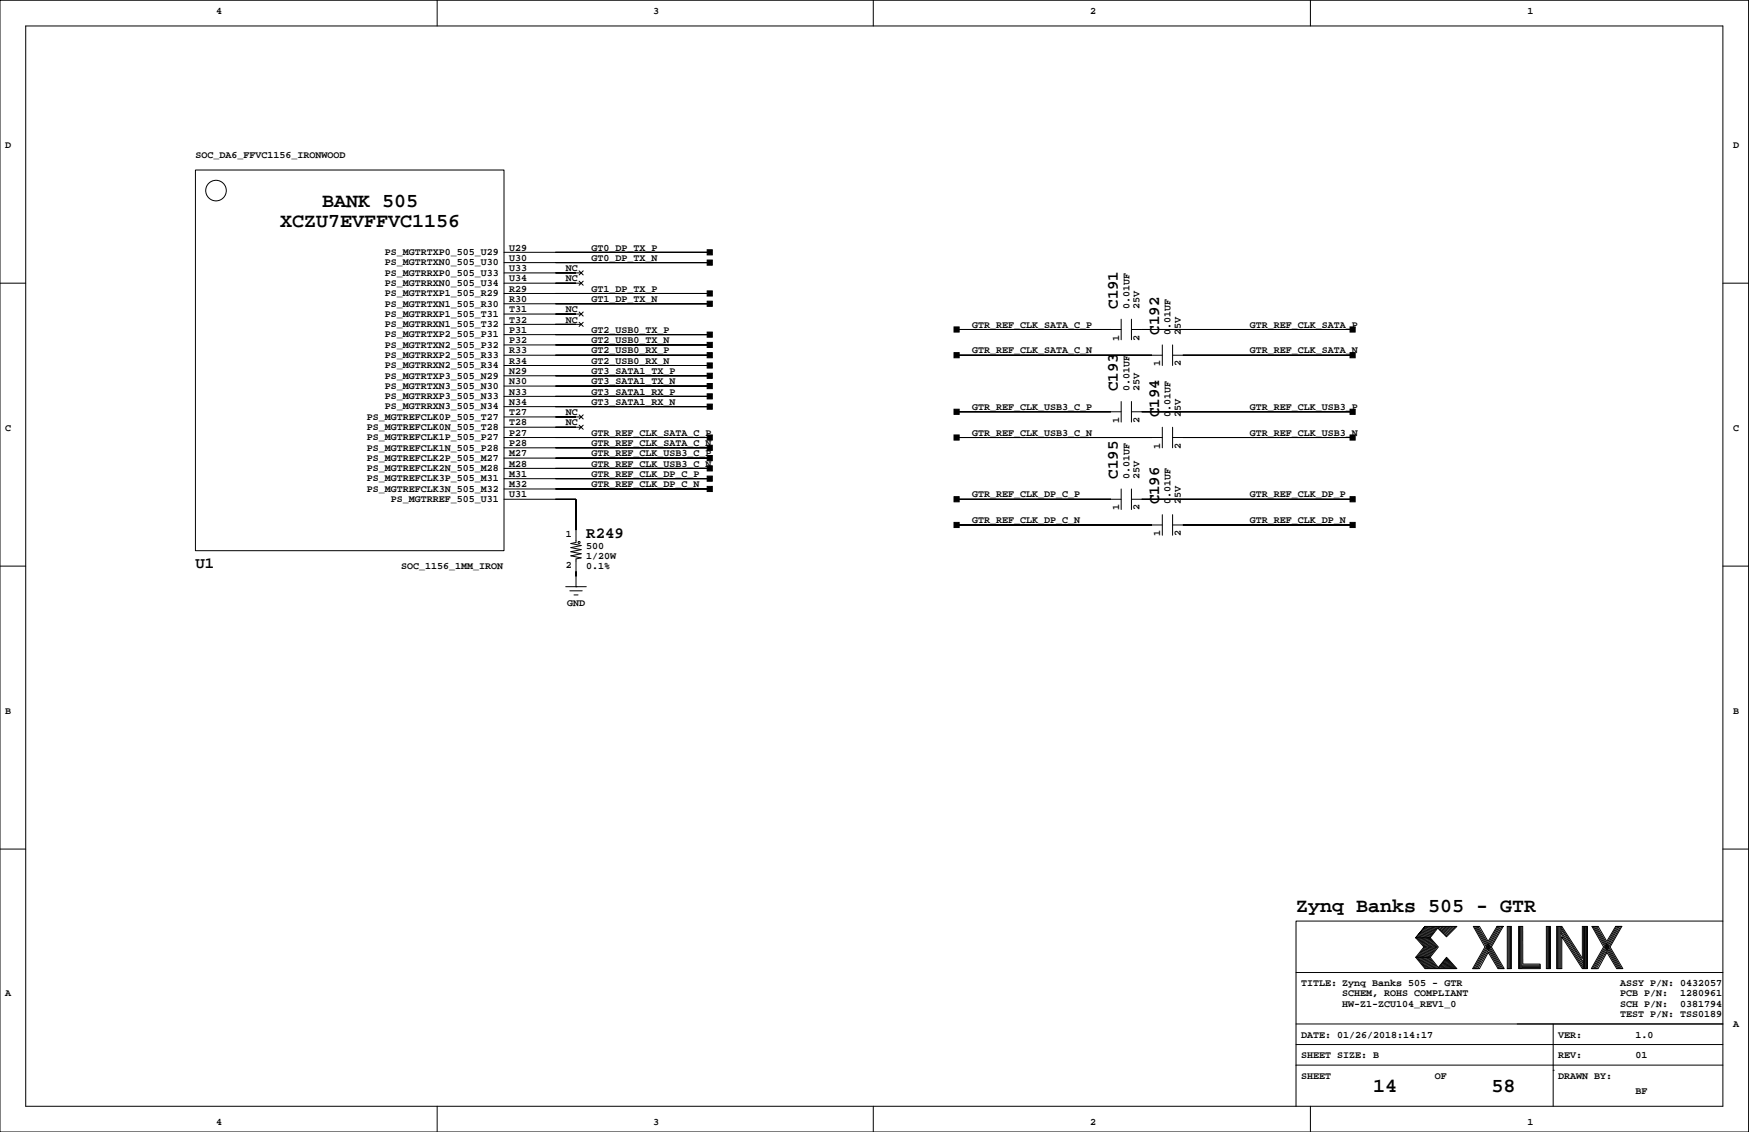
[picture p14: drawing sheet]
<svg xmlns="http://www.w3.org/2000/svg" width="432mm" height="279mm" viewBox="0 0 432 279" stroke-linecap="round" stroke-linejoin="round" font-family="sans-serif">
<defs><g id="words">
<g font-size="4.9">
<text x="79.6" y="51">BANK 505</text>
<text x="69.2" y="56">XCZU7EVFFVC1156</text>
<text x="320" y="225.2">Zynq Banks 505 - GTR</text>
<text x="339" y="269.6">14</text>
<text x="368.2" y="269.6">58</text>
</g>
<g font-size="3.9">
<text x="276" y="76.2" transform="rotate(-90 276 76.2)">C191</text>
<text x="286.1" y="82.6" transform="rotate(-90 286.1 82.6)">C192</text>
<text x="276" y="96.6" transform="rotate(-90 276 96.6)">C193</text>
<text x="286.1" y="102.9" transform="rotate(-90 286.1 102.9)">C194</text>
<text x="276" y="118.1" transform="rotate(-90 276 118.1)">C195</text>
<text x="286.1" y="124.5" transform="rotate(-90 286.1 124.5)">C196</text>
<text x="144.7" y="132.7">R249</text>
<text x="48.2" y="140.3">U1</text>
</g>
<g font-size="2.5">
<text x="53.3" y="3.4">4</text>
<text x="161.3" y="3.4">3</text>
<text x="269.2" y="3.4">2</text>
<text x="377.1" y="3.4">1</text>
<text x="1.3" y="36.4">D</text>
<text x="48.2" y="39">SOC_DA6_FFVC1156_IRONWOOD</text>
<text x="427.9" y="36.4">D</text>
<text x="95" y="65.5">PS_MGTRTXN0_505_U30</text>
<text x="95" y="63">PS_MGTRTXP0_505_U29</text>
<text x="125.7" y="61.8">U29</text>
<text x="125.7" y="64.4">U30</text>
<text x="146" y="64.4">GT0_DP_TX_N</text>
<text x="146" y="61.8">GT0_DP_TX_P</text>
<text x="95" y="70.6">PS_MGTRRXN0_505_U34</text>
<text x="95" y="68.1">PS_MGTRRXP0_505_U33</text>
<text x="125.7" y="66.9">U33</text>
<text x="125.7" y="69.5">U34</text>
<text x="125.7" y="72">R29</text>
<text x="139.7" y="66.9">NC</text>
<text x="139.7" y="69.5">NC</text>
<text x="146" y="72">GT1_DP_TX_P</text>
<text x="95" y="75.7">PS_MGTRTXN1_505_R30</text>
<text x="95" y="73.1">PS_MGTRTXP1_505_R29</text>
<text x="125.7" y="74.5">R30</text>
<text x="125.7" y="77.1">T31</text>
<text x="139.7" y="77.1">NC</text>
<text x="146" y="74.5">GT1_DP_TX_N</text>
<text x="278.8" y="76.2" transform="rotate(-90 278.8 76.2)">0.01UF</text>
<text x="281.4" y="76.2" transform="rotate(-90 281.4 76.2)">25V</text>
<text x="95" y="83.3">PS_MGTRTXP2_505_P31</text>
<text x="95" y="80.7">PS_MGTRRXN1_505_T32</text>
<text x="95" y="78.2">PS_MGTRRXP1_505_T31</text>
<text x="125.7" y="79.6">T32</text>
<text x="125.7" y="82.2">P31</text>
<text x="139.7" y="79.6">NC</text>
<text x="146" y="82.2">GT2_USB0_TX_P</text>
<text x="240" y="80.9">GTR_REF_CLK_SATA_C_P</text>
<text x="289" y="82.6" transform="rotate(-90 289 82.6)">0.01UF</text>
<text x="291.5" y="82.6" transform="rotate(-90 291.5 82.6)">25V</text>
<text x="308.5" y="80.9">GTR_REF_CLK_SATA_P</text>
<text x="95" y="88.4">PS_MGTRRXP2_505_R33</text>
<text x="95" y="85.8">PS_MGTRTXN2_505_P32</text>
<text x="125.7" y="84.7">P32</text>
<text x="125.7" y="87.2">R33</text>
<text x="125.7" y="89.8">R34</text>
<text x="146" y="87.2">GT2_USB0_RX_P</text>
<text x="146" y="89.8">GT2_USB0_RX_N</text>
<text x="146" y="84.7">GT2_USB0_TX_N</text>
<text x="240" y="87.2">GTR_REF_CLK_SATA_C_N</text>
<text x="276.3" y="84.1" transform="rotate(-90 276.3 84.1)">1</text>
<text x="281.4" y="84.1" transform="rotate(-90 281.4 84.1)">2</text>
<text x="308.5" y="87.2">GTR_REF_CLK_SATA_N</text>
<text x="95" y="96">PS_MGTRTXN3_505_N30</text>
<text x="95" y="93.4">PS_MGTRTXP3_505_N29</text>
<text x="95" y="90.9">PS_MGTRRXN2_505_R34</text>
<text x="125.7" y="92.3">N29</text>
<text x="125.7" y="94.9">N30</text>
<text x="146" y="92.3">GT3_SATA1_TX_P</text>
<text x="146" y="94.9">GT3_SATA1_TX_N</text>
<text x="286.4" y="90.4" transform="rotate(-90 286.4 90.4)">1</text>
<text x="291.5" y="90.4" transform="rotate(-90 291.5 90.4)">2</text>
<text x="95" y="101.1">PS_MGTRRXN3_505_N34</text>
<text x="95" y="98.5">PS_MGTRRXP3_505_N33</text>
<text x="125.7" y="97.4">N33</text>
<text x="125.7" y="99.9">N34</text>
<text x="146" y="97.4">GT3_SATA1_RX_P</text>
<text x="146" y="99.9">GT3_SATA1_RX_N</text>
<text x="240" y="101.2">GTR_REF_CLK_USB3_C_P</text>
<text x="278.8" y="96.6" transform="rotate(-90 278.8 96.6)">0.01UF</text>
<text x="281.4" y="96.6" transform="rotate(-90 281.4 96.6)">25V</text>
<text x="308.5" y="101.2">GTR_REF_CLK_USB3_P</text>
<text x="1.3" y="106.3">C</text>
<text x="90.6" y="106.1">PS_MGTREFCLK0N_505_T28</text>
<text x="90.6" y="103.6">PS_MGTREFCLK0P_505_T27</text>
<text x="125.7" y="102.5">T27</text>
<text x="125.7" y="105">T28</text>
<text x="125.7" y="107.5">P27</text>
<text x="139.7" y="102.5">NC</text>
<text x="139.7" y="105">NC</text>
<text x="146" y="107.5">GTR_REF_CLK_SATA_C_P</text>
<text x="240" y="107.5">GTR_REF_CLK_USB3_C_N</text>
<text x="276.3" y="104.4" transform="rotate(-90 276.3 104.4)">1</text>
<text x="281.4" y="104.4" transform="rotate(-90 281.4 104.4)">2</text>
<text x="289" y="102.9" transform="rotate(-90 289 102.9)">0.01UF</text>
<text x="291.5" y="102.9" transform="rotate(-90 291.5 102.9)">25V</text>
<text x="308.5" y="107.5">GTR_REF_CLK_USB3_N</text>
<text x="427.9" y="106.3">C</text>
<text x="90.6" y="113.8">PS_MGTREFCLK2P_505_M27</text>
<text x="90.6" y="111.2">PS_MGTREFCLK1N_505_P28</text>
<text x="90.6" y="108.7">PS_MGTREFCLK1P_505_P27</text>
<text x="125.7" y="110.1">P28</text>
<text x="125.7" y="112.6">M27</text>
<text x="146" y="110.1">GTR_REF_CLK_SATA_C_N</text>
<text x="146" y="112.6">GTR_REF_CLK_USB3_C_P</text>
<text x="286.4" y="110.7" transform="rotate(-90 286.4 110.7)">1</text>
<text x="291.5" y="110.7" transform="rotate(-90 291.5 110.7)">2</text>
<text x="90.6" y="118.8">PS_MGTREFCLK3P_505_M31</text>
<text x="90.6" y="116.3">PS_MGTREFCLK2N_505_M28</text>
<text x="125.7" y="115.2">M28</text>
<text x="125.7" y="117.7">M31</text>
<text x="146" y="115.2">GTR_REF_CLK_USB3_C_N</text>
<text x="146" y="117.7">GTR_REF_CLK_DP_C_P</text>
<text x="278.8" y="118.1" transform="rotate(-90 278.8 118.1)">0.01UF</text>
<text x="281.4" y="118.1" transform="rotate(-90 281.4 118.1)">25V</text>
<text x="90.6" y="121.4">PS_MGTREFCLK3N_505_M32</text>
<text x="96.5" y="123.9">PS_MGTRREF_505_U31</text>
<text x="125.7" y="120.2">M32</text>
<text x="125.7" y="122.8">U31</text>
<text x="146" y="120.2">GTR_REF_CLK_DP_C_N</text>
<text x="240" y="122.8">GTR_REF_CLK_DP_C_P</text>
<text x="276.3" y="126" transform="rotate(-90 276.3 126)">1</text>
<text x="281.4" y="126" transform="rotate(-90 281.4 126)">2</text>
<text x="289" y="124.5" transform="rotate(-90 289 124.5)">0.01UF</text>
<text x="291.5" y="124.5" transform="rotate(-90 291.5 124.5)">25V</text>
<text x="308.5" y="122.8">GTR_REF_CLK_DP_P</text>
<text x="240" y="129.1">GTR_REF_CLK_DP_C_N</text>
<text x="308.5" y="129.1">GTR_REF_CLK_DP_N</text>
<text x="139.7" y="132.6">1</text>
<text x="144.7" y="135.5">500</text>
<text x="286.4" y="132.3" transform="rotate(-90 286.4 132.3)">1</text>
<text x="291.5" y="132.3" transform="rotate(-90 291.5 132.3)">2</text>
<text x="99" y="140.6">SOC_1156_1MM_IRON</text>
<text x="139.7" y="140.2">2</text>
<text x="144.7" y="140.6">0.1%</text>
<text x="144.7" y="138">1/20W</text>
<text x="140" y="149.4">GND</text>
<text x="1.3" y="176.1">B</text>
<text x="427.9" y="176.1">B</text>
<text x="1.3" y="245.9">A</text>
<text x="321.2" y="243.4">TITLE: Zynq Banks 505 - GTR</text>
<text x="331.4" y="245.9">SCHEM, ROHS COMPLIANT</text>
<text x="400" y="245.9">PCB P/N:</text>
<text x="400" y="243.4">ASSY P/N: 0432057</text>
<text x="414.8" y="245.9">1280961</text>
<text x="331.4" y="248.5">HW-Z1-ZCU104_REV1_0</text>
<text x="400" y="251">TEST P/N: TSS0189</text>
<text x="400" y="248.5">SCH P/N:</text>
<text x="414.8" y="248.5">0381794</text>
<text x="321.2" y="256.1">DATE: 01/26/2018:14:17</text>
<text x="384.7" y="256.1">VER:</text>
<text x="403.8" y="256.1">1.0</text>
<text x="427.9" y="253.6">A</text>
<text x="321.2" y="261.2">SHEET SIZE: B</text>
<text x="384.7" y="261.2">REV:</text>
<text x="403.8" y="261.2">01</text>
<text x="321.2" y="266.3">SHEET</text>
<text x="354.2" y="266.3">OF</text>
<text x="384.7" y="266.3">DRAWN BY:</text>
<text x="403.8" y="270.1">BF</text>
<text x="53.3" y="277.7">4</text>
<text x="161.3" y="277.7">3</text>
<text x="269.2" y="277.7">2</text>
<text x="377.1" y="277.7">1</text>
</g>
</g></defs>
<g fill="none" stroke="#000" stroke-width=".25">
<path d="M0 .1h431.7v279.3h-431.7zM6.3 6.4h419.1v266.7h-419.1zM107.9 .1v6.3M215.6 .1v6.3M323.5 .1v6.3M48.2 42h76.2v93.9h-76.2zM0 69.9h6.3M124.4 69.9h19.1M124.4 77.5h19.1M124.4 75h50.8M124.4 72.4h50.8M124.4 67.4h19.1"/>
<path d="M124.4 64.8h50.8M124.4 62.3h50.8M143 66.9l1 1M143 69.4l1 1M143 77l1 1M143 79.5l1 1.1M144 66.9l-1 1M144 69.4l-1 1M144 77l-1 1M144 79.5l-1 1.1M276.8 78.8v5.1M279.3 78.8v5.1"/>
<path d="M425.4 69.9h6.3M124.4 87.7h50.8M124.4 97.8h50.8M124.4 95.3h50.8M124.4 92.8h50.8M124.4 90.2h50.8M124.4 85.1h50.8M124.4 82.6h50.8M124.4 80.1h19.1M236.2 81.3h40.6M236.2 87.7h50.8M276.8 99.1v5.1"/>
<path d="M279.3 81.3h54.6M279.3 99.1v5.1M287 85.1v5.1M289.5 87.7h44.4M289.5 85.1v5.1M124.4 108h50.8M124.4 110.5h50.8M124.4 113.1h50.8M124.4 115.6h50.8M124.4 118.1h50.8M124.4 105.4h19.1M124.4 102.9h19.1"/>
<path d="M124.4 100.4h50.8M143 102.4l1 1M143 104.9l1 1.1M144 102.4l-1 1M144 104.9l-1 1.1M236.2 101.6h40.6M236.2 108h50.8M279.3 101.6h54.6M287 105.4v5.1M289.5 105.4v5.1M289.5 108h44.4M0 139.7h6.3"/>
<path d="M124.4 123.2h17.8v10.7l-1.3 .2 2.6 .6-2.6 .5 2.6 .5-2.6 .5 2.6 .5-2.6 .5 2.6 .5-1.3 .3v6.8M124.4 120.7h50.8M236.2 123.2h40.6M236.2 129.6h50.8M276.8 120.7v5.1M279.3 120.7v5.1M279.3 123.2h54.6M287 127v5.1M289.5 127v5.1M289.5 129.6h44.4M425.4 139.7h6.3M139.7 144.8h5"/>
<path d="M140.7 145.8h3M141.7 146.8h1M142.2 144.8h.1M0 209.6h6.3M425.4 209.6h6.3M349.5 236.3h3.6M349.9 231.5l1.9 2.2-2 2.6 2.2 2.8M350.1 236.3l2.2 2.8M350.2 231.5l1.9 2.3-2 2.5M350.4 236.3l2.2 2.8M350.5 231.5l1.9 2.3-2 2.5M350.6 236.3l2.3 2.7"/>
<path d="M350.8 231.5l1.9 2.3-2 2.5M351 236.3l2.2 2.8M351.1 231.5l1.9 2.3-2 2.5M351.3 236.3l2.2 2.8M351.4 231.5l1.9 2.3-2 2.5M351.6 236.3l2.2 2.8M351.7 231.5l1.9 2.2M351.8 228.7l-2.3 2.8 2.3-2.8h7.9l-2.6 2.5-2.1-2.1-1.9 2.4 2 2.2-2 2.6 2 2.5 2-2.5 2.6 2.8h-7.9l-2.3-2.8M351.9 236.3l2.2 2.8M352 231.5l1.9 2.2M352.1 228.7l-2.2 2.7M352.2 236.3l2.2 2.8"/>
<path d="M352.3 231.5l1.9 2.3-2 2.5M352.4 228.7l-2.2 2.7M352.5 236.3l2.2 2.8M352.6 231.5l1.9 2.2M352.7 228.7l-2.2 2.7M352.8 236.3l2.2 2.8M352.8 231.5l2 2.2M353 228.7l-2.2 2.7M353.1 231.5h-3.6l2.1 2.2-2.1 2.6M353.2 228.7l-2.1 2.7M353.6 233.8l-2 2.5M353.6 228.7l-2.2 2.7"/>
<path d="M353.8 228.7l-2.1 2.7M353.9 233.8l-1.9 2.4M354.1 228.7l-2.1 2.7M354.4 228.7l-2.1 2.7M354.5 233.8l-2 2.5M354.7 228.7l-2.1 2.7M354.8 233.8l-2 2.5M355 228.7l-2.1 2.7M355.2 238.8l.2 .3M355.3 238.6l.4 .5M355.4 228.7l-.4 .4M355.4 238.4l.6 .7"/>
<path d="M355.6 238.3l.7 .8M355.7 238.1l.9 1M355.7 228.7l-.5 .5M355.9 237.9l1 1.2M356 237.8l1.2 1.3M356.1 228.7l-.8 .7M356.1 237.6l1.4 1.4M356.3 237.4l1.5 1.7M356.4 237.2l1.6 1.9M356.5 228.7l-1 .9M356.5 237.1l1.8 2M356.7 236.9l1.9 2.2"/>
<path d="M356.8 236.7l2.1 2.4M356.8 228.7l-1.1 1.1M356.9 236.6l2.3 2.5M357.1 236.5l2.3 2.6M357.2 228.7l-1.3 1.2M357.5 228.7l-1.4 1.4M357.8 228.7l-1.6 1.6M358.2 228.7l-1.8 1.7M358.5 228.7l-1.9 1.9M359 228.7l-2.2 2.1M359.3 228.7l-2.3 2.3M364 228.7l6.1 10.4"/>
<path d="M364.3 228.7l6.1 10.4M364.6 228.7l6.1 10.4M364.9 228.7l6.1 10.4M367.4 232.3l-2.1-3.6h-1.6l2.9 5-3 5.4h1.7l2.1-4 2.4 4h1.6l-3.2-5.4M369.6 228.7l-2.2 3.6M369.8 228.7l-5.9 10.4M370.2 228.7l-6 10.4M370.5 228.7l-6 10.4M370.8 228.7l-6 10.4M371.1 228.7h-1.5h1.5l-2.9 5M372.1 228.7h1v10.4h-1zM372.4 228.7v10.4"/>
<path d="M372.6 228.7v10.4M372.9 228.7v10.4M374.9 228.7h1v9.3h4.3v1.1h-5.3zM375.1 228.7v10.4M375.4 228.7v10.4M375.7 228.7v10.4M375.7 238.2h4.5M375.7 238.5h4.5M375.7 238.8h4.5M381.8 228.7h1v10.4h-1zM382 228.7v10.4M382.3 228.7v10.4"/>
<path d="M382.5 228.7v10.4M384.3 228.7h1.3l5.1 7.8v-7.8h1.2v10.4h-1.2l-5.1-7.9v7.9h-1.3zM384.5 228.7v10.4M384.8 228.7v10.4M385.1 228.7v10.4M385.3 228.7v10.4M385.3 230.3l5.6 8.7M385.3 229.8l5.6 8.7M385.3 229.2l5.6 8.7M385.3 228.8l5.6 8.7M390.9 228.7v10.4M391.2 228.7v10.4"/>
<path d="M391.5 228.7v10.4M391.7 228.6v10.4M393.3 228.7l6.1 10.4M393.6 228.7l6.1 10.4M393.9 228.7l6.1 10.4M394.2 228.7l6.1 10.4M396.7 232.3l-2.1-3.6h-1.6l2.9 5-3 5.4M397.5 233.7l3.2 5.4h-1.6l-2.4-4-2.2 4h-1.6M398.9 228.7l-2.2 3.6M399.1 228.7l-6 10.4M399.4 228.7l-5.9 10.4M399.7 228.7l-5.9 10.4"/>
<path d="M400.1 228.7l-6 10.4M400.4 228.7h-1.5h1.5l-2.9 5M425.4 227.3h-105.4v35.6M320 257.8h105.4M320 252.7h105.4M320 240h105.4M383.5 252.7v20.4M107.9 273.1v6.3M215.6 273.1v6.3M320 262.9v10.2M320 262.9h105.4M323.5 273.1v6.3"/>
<path d="M383.5 264.2h.1"/>
<circle cx="53.3" cy="47" r="2.54"/>
<circle cx="143" cy="133.9" r=".25"/>
</g>
<g fill="#000" stroke="#000" stroke-width=".25">
<path d="M137.1 67.4h5.1z" fill-rule="evenodd"/>
<path d="M137.1 69.9h5.1z" fill-rule="evenodd"/>
<path d="M137.1 77.5h5.1z" fill-rule="evenodd"/>
<path d="M174.6 64.2h1.3v1.3h-1.3z" fill-rule="evenodd"/>
<path d="M174.6 61.6h1.3v1.3h-1.3z" fill-rule="evenodd"/>
<path d="M174.6 74.3h1.3v1.3h-1.3z" fill-rule="evenodd"/>
<path d="M174.6 71.8h1.3v1.3h-1.3z" fill-rule="evenodd"/>
<path d="M137.1 64.8h38.1z" fill-rule="evenodd"/>
<path d="M137.1 62.3h38.1z" fill-rule="evenodd"/>
<path d="M137.1 75h38.1z" fill-rule="evenodd"/>
<path d="M137.1 72.4h38.1z" fill-rule="evenodd"/>
<path d="M137.1 80.1h5.1z" fill-rule="evenodd"/>
<path d="M174.6 87h1.3v1.3h-1.3z" fill-rule="evenodd"/>
<path d="M174.6 89.6h1.3v1.2h-1.3z" fill-rule="evenodd"/>
<path d="M174.6 82h1.3v1.2h-1.3z" fill-rule="evenodd"/>
<path d="M174.6 84.5h1.3v1.3h-1.3z" fill-rule="evenodd"/>
<path d="M174.6 92.1h1.3v1.3h-1.3z" fill-rule="evenodd"/>
<path d="M174.6 94.7h1.3v1.2h-1.3z" fill-rule="evenodd"/>
<path d="M174.6 97.2h1.3v1.3h-1.3z" fill-rule="evenodd"/>
<path d="M137.1 87.7h38.1z" fill-rule="evenodd"/>
<path d="M137.1 90.2h38.1z" fill-rule="evenodd"/>
<path d="M137.1 82.6h38.1z" fill-rule="evenodd"/>
<path d="M137.1 85.1h38.1z" fill-rule="evenodd"/>
<path d="M137.1 92.8h38.1z" fill-rule="evenodd"/>
<path d="M137.1 95.3h38.1z" fill-rule="evenodd"/>
<path d="M137.1 97.8h38.1z" fill-rule="evenodd"/>
<path d="M235.5 80.7h1.3v1.3h-1.3z" fill-rule="evenodd"/>
<path d="M235.5 87h1.3v1.3h-1.3z" fill-rule="evenodd"/>
<path d="M236.2 81.3h38.1z" fill-rule="evenodd"/>
<path d="M236.2 87.7h48.2z" fill-rule="evenodd"/>
<path d="M333.3 80.7h1.3v1.3h-1.3z" fill-rule="evenodd"/>
<path d="M333.3 87h1.3v1.3h-1.3z" fill-rule="evenodd"/>
<path d="M281.9 81.3h52z" fill-rule="evenodd"/>
<path d="M292 87.7h41.9z" fill-rule="evenodd"/>
<path d="M137.1 102.9h5.1z" fill-rule="evenodd"/>
<path d="M137.1 105.4h5.1z" fill-rule="evenodd"/>
<path d="M174.6 107.4h1.3v1.2h-1.3z" fill-rule="evenodd"/>
<path d="M174.6 109.9h1.3v1.3h-1.3z" fill-rule="evenodd"/>
<path d="M174.6 112.4h1.3v1.3h-1.3z" fill-rule="evenodd"/>
<path d="M174.6 115h1.3v1.2h-1.3z" fill-rule="evenodd"/>
<path d="M174.6 117.5h1.3v1.3h-1.3z" fill-rule="evenodd"/>
<path d="M174.6 99.7h1.3v1.3h-1.3z" fill-rule="evenodd"/>
<path d="M137.1 108h38.1z" fill-rule="evenodd"/>
<path d="M137.1 110.5h38.1z" fill-rule="evenodd"/>
<path d="M137.1 113.1h38.1z" fill-rule="evenodd"/>
<path d="M137.1 115.6h38.1z" fill-rule="evenodd"/>
<path d="M137.1 118.1h38.1z" fill-rule="evenodd"/>
<path d="M137.1 100.4h38.1z" fill-rule="evenodd"/>
<path d="M235.5 101h1.3v1.3h-1.3z" fill-rule="evenodd"/>
<path d="M235.5 107.4h1.3v1.2h-1.3z" fill-rule="evenodd"/>
<path d="M236.2 101.6h38.1z" fill-rule="evenodd"/>
<path d="M236.2 108h48.2z" fill-rule="evenodd"/>
<path d="M333.3 101h1.3v1.3h-1.3z" fill-rule="evenodd"/>
<path d="M333.3 107.4h1.3v1.2h-1.3z" fill-rule="evenodd"/>
<path d="M281.9 101.6h52z" fill-rule="evenodd"/>
<path d="M292 108h41.9z" fill-rule="evenodd"/>
<path d="M142.2 123.2v7.6z" fill-rule="evenodd"/>
<path d="M137.1 123.2h5.1z" fill-rule="evenodd"/>
<path d="M174.6 120.1h1.3v1.2h-1.3z" fill-rule="evenodd"/>
<path d="M137.1 120.7h38.1z" fill-rule="evenodd"/>
<path d="M235.5 122.6h1.3v1.3h-1.3z" fill-rule="evenodd"/>
<path d="M235.5 128.9h1.3v1.3h-1.3z" fill-rule="evenodd"/>
<path d="M236.2 123.2h38.1z" fill-rule="evenodd"/>
<path d="M236.2 129.6h48.2z" fill-rule="evenodd"/>
<path d="M333.3 122.6h1.3v1.3h-1.3z" fill-rule="evenodd"/>
<path d="M333.3 128.9h1.3v1.3h-1.3z" fill-rule="evenodd"/>
<path d="M281.9 123.2h52z" fill-rule="evenodd"/>
<path d="M292 129.6h41.9z" fill-rule="evenodd"/>
<path d="M142.2 141v1.3z" fill-rule="evenodd"/>
</g>
<use href="#words"/>
</svg>
